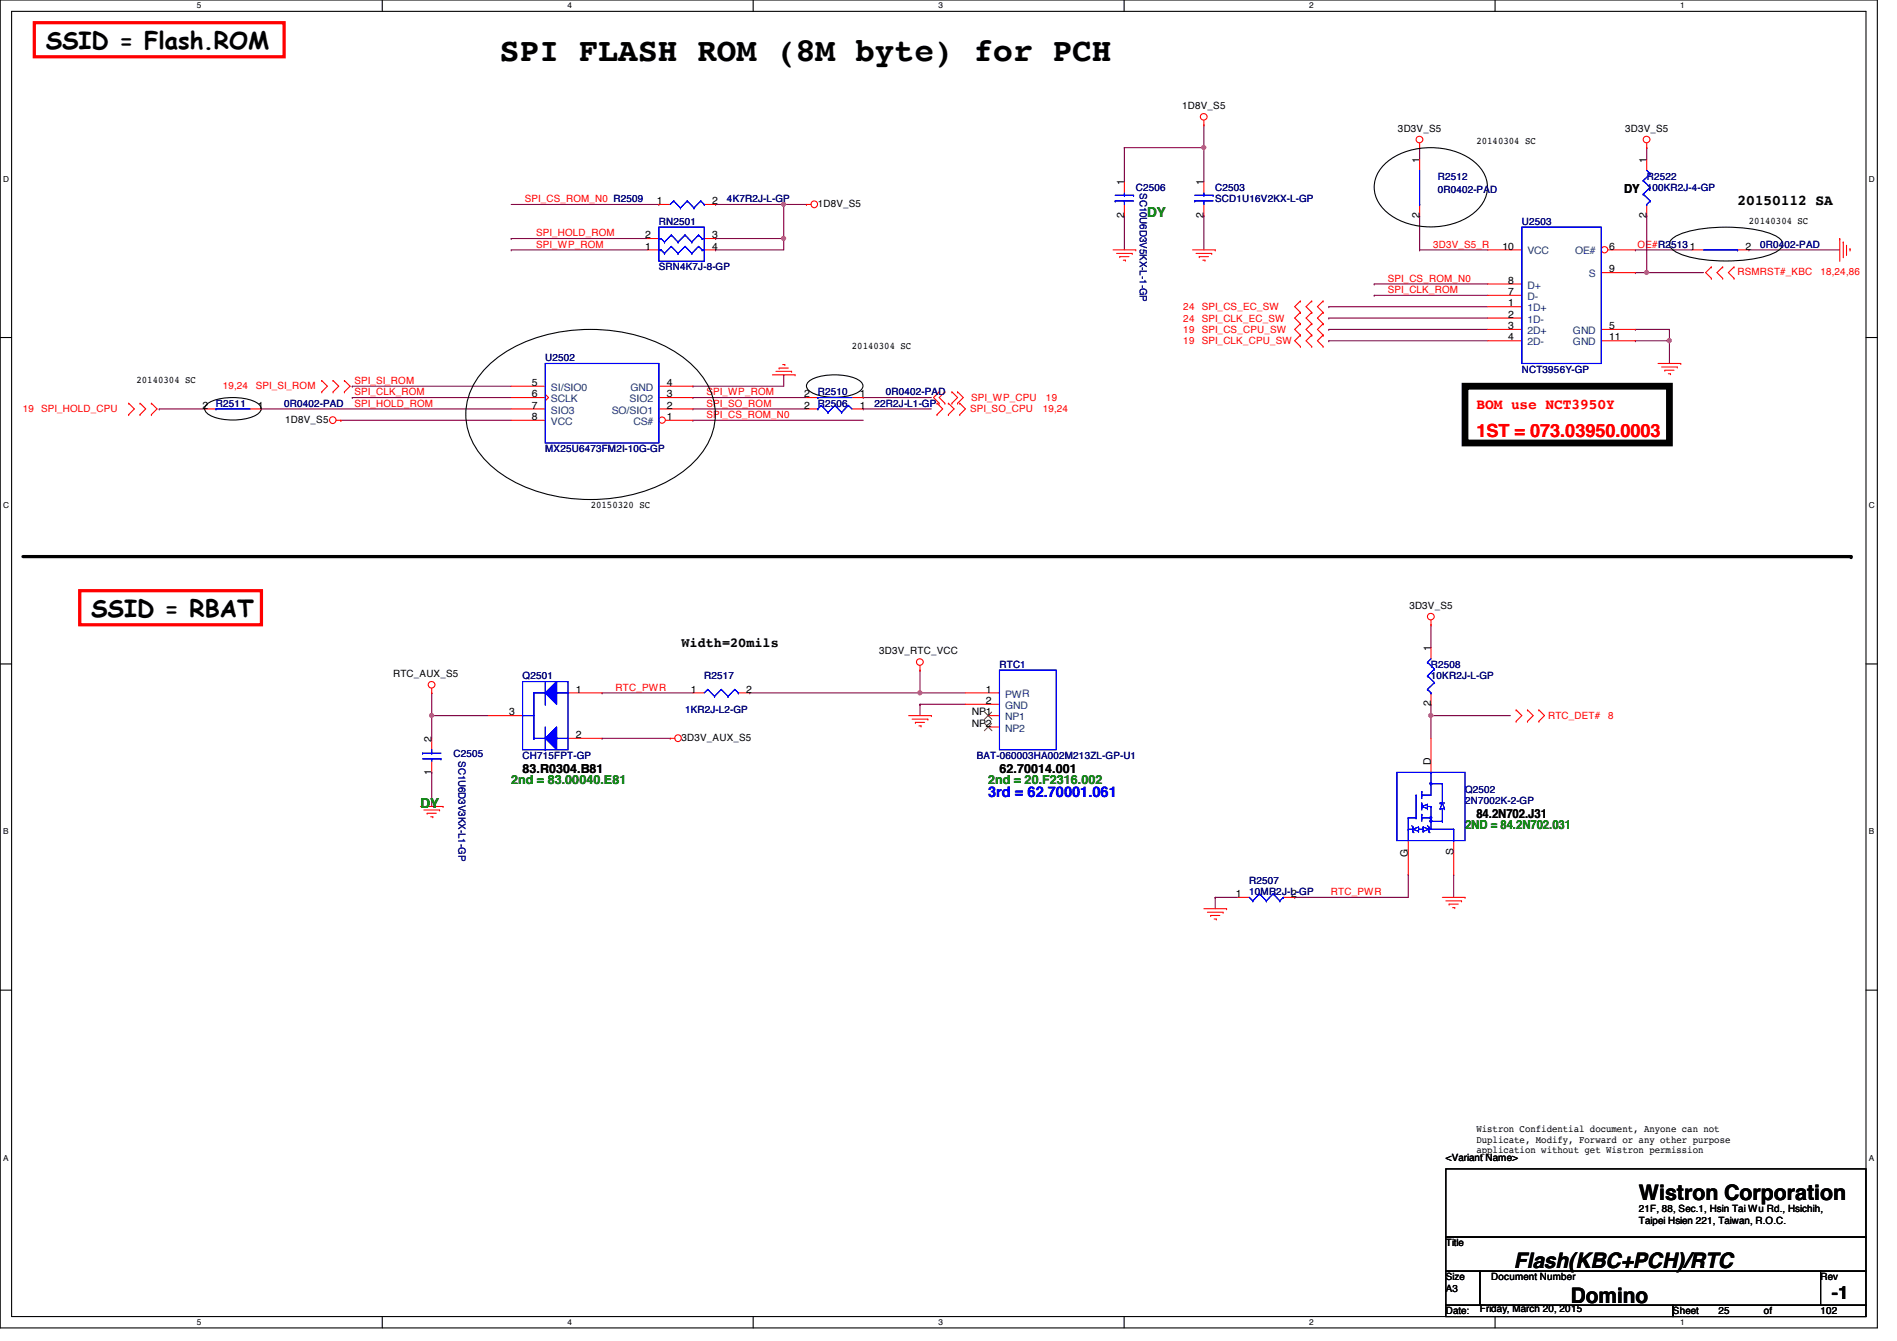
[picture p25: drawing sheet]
<svg xmlns="http://www.w3.org/2000/svg" width="297mm" height="210mm" viewBox="0 0 297 210" stroke-linecap="round" stroke-linejoin="round" font-family="sans-serif">
<defs><g id="words">
<text font-size="5.1" x="78.3" y="9.6">SPI FLASH ROM (8M byte) for PCH</text>
<g font-size="3.7">
<text x="7.2" y="7.7">SSID = Flash.ROM</text>
<text x="14.3" y="96.6">SSID = RBAT</text>
</g>
<g font-size="3.3">
<text x="256.6" y="187.9">Wistron Corporation</text>
<text x="237.1" y="198.5">Flash(KBC+PCH)/RTC</text>
<text x="246" y="203.9">Domino</text>
</g>
<text font-size="2.8" fill="#f00" x="231.2" y="68.4">1ST = 073.03950.0003</text>
<text font-size="2.8" x="286.8" y="203.4">-1</text>
<text font-size="2.3" x="272.1" y="32.1">20150112 SA</text>
<text font-size="2.3" fill="#f00" x="231.2" y="64.1">BOM use NCT3950Y</text>
<text font-size="2.3" fill="#00f" x="154.7" y="124.8">3rd = 62.70001.061</text>
<g font-size="2.1" fill="#008000">
<text x="179.6" y="34">DY</text>
<text x="65.8" y="126.4">DY</text>
</g>
<text font-size="2.1" x="106.7" y="101.3">Width=20mils</text>
<g font-size="1.9">
<text x="254.3" y="30.3">DY</text>
<text x="81.8" y="120.9">83.R0304.B81</text>
<text x="156.5" y="120.9">62.70014.001</text>
<text x="231.2" y="128.1">84.2N702.J31</text>
</g>
<g font-size="1.9" fill="#008000">
<text x="80" y="122.7">2nd = 83.00040.E81</text>
<text x="154.7" y="122.7">2nd = 20.F2316.002</text>
<text x="229.4" y="129.8">2ND = 84.2N702.031</text>
</g>
<g font-size="1.6">
<text x="185.1" y="17.1">1D8V_S5</text>
<text x="218.9" y="20.7">3D3V_S5</text>
<text x="231.2" y="22.6">20140304 SC</text>
<text x="254.5" y="20.7">3D3V_S5</text>
<text x="176" y="29" transform="rotate(-90 176 29)">1</text>
<text x="188.5" y="29" transform="rotate(-90 188.5 29)">1</text>
<text x="222.2" y="25.4" transform="rotate(-90 222.2 25.4)">1</text>
<text x="257.8" y="25.4" transform="rotate(-90 257.8 25.4)">1</text>
<text x="102.8" y="32">1</text>
<text x="111.5" y="32">2</text>
<text x="128.1" y="32.4">1D8V_S5</text>
<text x="176" y="34.1" transform="rotate(-90 176 34.1)">2</text>
<text x="188.5" y="34.1" transform="rotate(-90 188.5 34.1)">2</text>
<text x="222.2" y="34.1" transform="rotate(-90 222.2 34.1)">2</text>
<text x="257.8" y="34.1" transform="rotate(-90 257.8 34.1)">2</text>
<text x="273.9" y="35">20140304 SC</text>
<text x="101" y="39.1">1</text>
<text x="101" y="37.3">2</text>
<text x="111.5" y="37.3">3</text>
<text x="111.5" y="39.1">4</text>
<text x="235.3" y="39.1">10</text>
<text x="252" y="39.1">6</text>
<text x="264.6" y="39.1">1</text>
<text x="273.3" y="39.1">2</text>
<text x="236.2" y="48">1</text>
<text x="236.2" y="44.4">8</text>
<text x="236.2" y="46.2">7</text>
<text x="252" y="42.6">9</text>
<text x="236.2" y="49.7">2</text>
<text x="236.2" y="51.5">3</text>
<text x="236.2" y="53.3">4</text>
<text x="252" y="51.5">5</text>
<text x="252" y="53.3">11</text>
<text x="21.4" y="59.9">20140304 SC</text>
<text x="133.4" y="54.6">20140304 SC</text>
<text x="31.7" y="64">2</text>
<text x="40.4" y="64">1</text>
<text x="83.3" y="62.2">6</text>
<text x="83.3" y="65.7">8</text>
<text x="83.3" y="60.4">5</text>
<text x="83.3" y="64">7</text>
<text x="104.4" y="64">2</text>
<text x="104.4" y="62.2">3</text>
<text x="104.4" y="60.4">4</text>
<text x="104.4" y="65.7">1</text>
<text x="125.9" y="64">2</text>
<text x="125.9" y="62.2">2</text>
<text x="134.6" y="64">1</text>
<text x="134.6" y="62.2">1</text>
<text x="44.7" y="66.2">1D8V_S5</text>
<text x="92.5" y="79.5">20150320 SC</text>
<text x="220.7" y="95.3">3D3V_S5</text>
<text x="224" y="101.9" transform="rotate(-90 224 101.9)">1</text>
<text x="61.5" y="106">RTC_AUX_S5</text>
<text x="137.7" y="102.4">3D3V_RTC_VCC</text>
<text x="79.7" y="112">3</text>
<text x="90.2" y="108.4">1</text>
<text x="108.2" y="108.4">1</text>
<text x="116.8" y="108.4">2</text>
<text x="152.2" y="112">NP1</text>
<text x="152.2" y="113.7">NP2</text>
<text x="154.4" y="108.4">1</text>
<text x="154.4" y="110.2">2</text>
<text x="224" y="110.6" transform="rotate(-90 224 110.6)">2</text>
<text x="67.6" y="116.1" transform="rotate(-90 67.6 116.1)">2</text>
<text x="90.2" y="115.5">2</text>
<text x="106.7" y="116">3D3V_AUX_S5</text>
<text x="224" y="119.7" transform="rotate(-90 224 119.7)">D</text>
<text x="67.6" y="121.2" transform="rotate(-90 67.6 121.2)">1</text>
<text x="220.5" y="134.1" transform="rotate(-90 220.5 134.1)">G</text>
<text x="227.6" y="133.9" transform="rotate(-90 227.6 133.9)">S</text>
<text x="193.5" y="140.4">1</text>
<text x="202.2" y="140.4">2</text>
<text x="231.2" y="177.2">Wistron Confidential document, Anyone can not</text>
<text x="231.2" y="178.9">Duplicate, Modify, Forward or any other purpose</text>
<text x="226.4" y="181.7">&lt;Variant Name&gt;</text>
<text x="231.2" y="180.6">application without get Wistron permission</text>
<text x="256.6" y="191.6">Taipei Hsien 221, Taiwan, R.O.C.</text>
<text x="256.6" y="189.7">21F, 88, Sec.1, Hsin Tai Wu Rd., Hsichih,</text>
<text x="226.4" y="195.1">Title</text>
<text x="226.4" y="200.4">Size</text>
<text x="226.4" y="202.2">A3</text>
<text x="233.5" y="200.4">Document Number</text>
<text x="285.1" y="200.4">Rev</text>
<text x="226.4" y="205.7">Date:</text>
<text x="231.7" y="205.4">Friday, March 20, 2015</text>
<text x="262" y="205.7">Sheet</text>
<text x="269.1" y="205.7">25</text>
<text x="276.2" y="205.7">of</text>
<text x="285.1" y="205.7">102</text>
</g>
<g font-size="1.6" fill="#000080">
<text x="177.8" y="29.9">C2506</text>
<text x="190.3" y="29.9">C2503</text>
<text x="225.1" y="28.1">R2512</text>
<text x="257.8" y="29.9">100KR2J-4-GP</text>
<text x="257.8" y="28.1">R2522</text>
<text x="103.2" y="35.2">RN2501</text>
<text x="113.8" y="31.7">4K7R2J-L-GP</text>
<text x="178.5" y="30.2" transform="rotate(90 178.5 30.2)">SC10U6D3V5KX-L-1-GP</text>
<text x="190.3" y="31.7">SCD1U16V2KX-L-GP</text>
<text x="225.1" y="30.2">0R0402-PAD</text>
<text x="238.3" y="35.2">U2503</text>
<text x="275.6" y="38.8">0R0402-PAD</text>
<text x="103.2" y="42.3">SRN4K7J-8-GP</text>
<text x="85.4" y="56.6">U2502</text>
<text x="238.3" y="58.3">NCT3956Y-GP</text>
<text x="33.8" y="63.7">R2511</text>
<text x="44.5" y="63.7">0R0402-PAD</text>
<text x="128.1" y="63.7">R2506</text>
<text x="128.1" y="61.9">R2510</text>
<text x="136.9" y="63.7">22R2J-L1-GP</text>
<text x="138.7" y="61.9">0R0402-PAD</text>
<text x="85.4" y="70.8">MX25U6473FM2I-10G-GP</text>
<text x="81.8" y="106.3">Q2501</text>
<text x="110.3" y="106.3">R2517</text>
<text x="156.5" y="104.6">RTC1</text>
<text x="224.1" y="106.3">10KR2J-L-GP</text>
<text x="224.1" y="104.6">R2508</text>
<text x="107.3" y="111.7">1KR2J-L2-GP</text>
<text x="71" y="118.4">C2505</text>
<text x="71.8" y="119.1" transform="rotate(90 71.8 119.1)">SC1U6D3V3KX-L1-GP</text>
<text x="81.8" y="118.8">CH715FPT-GP</text>
<text x="152.9" y="118.8">BAT-060003HA002M213ZL-GP-U1</text>
<text x="229.4" y="125.9">2N7002K-2-GP</text>
<text x="229.4" y="124.1">Q2502</text>
<text x="195.6" y="140.1">10MR2J-L-GP</text>
<text x="195.6" y="138.3">R2507</text>
</g>
<g font-size="1.6" fill="#f00">
<text x="82.2" y="31.7">SPI_CS_ROM_N0 R2509</text>
<text x="83.9" y="38.8">SPI_WP_ROM</text>
<text x="83.9" y="37">SPI_HOLD_ROM</text>
<text x="224.4" y="38.8">3D3V_S5_R</text>
<text x="256.4" y="38.8">OE#R2513</text>
<text x="217.3" y="44.1">SPI_CS_ROM_N0</text>
<text x="217.3" y="45.9">SPI_CLK_ROM</text>
<text x="272.1" y="43.1">RSMRST#_KBC</text>
<text x="285.1" y="43.1">18,24,86</text>
<text x="185.3" y="48.6">24</text>
<text x="185.3" y="50.3">24</text>
<text x="185.3" y="52.1">19</text>
<text x="185.3" y="53.9">19</text>
<text x="188.2" y="48.6">SPI_CS_EC_SW</text>
<text x="188.2" y="50.3">SPI_CLK_EC_SW</text>
<text x="188.2" y="52.1">SPI_CS_CPU_SW</text>
<text x="188.2" y="53.9">SPI_CLK_CPU_SW</text>
<text x="3.6" y="64.6">19 SPI_HOLD_CPU</text>
<text x="34.9" y="60.8">19,24</text>
<text x="40" y="60.8">SPI_SI_ROM</text>
<text x="55.5" y="60.1">SPI_SI_ROM</text>
<text x="55.5" y="61.9">SPI_CLK_ROM</text>
<text x="55.5" y="63.7">SPI_HOLD_ROM</text>
<text x="110.6" y="65.4">SPI_CS_ROM_N0</text>
<text x="110.6" y="61.9">SPI_WP_ROM</text>
<text x="110.6" y="63.7">SPI_SO_ROM</text>
<text x="151.9" y="64.6">SPI_SO_CPU</text>
<text x="152.1" y="62.8">SPI_WP_CPU</text>
<text x="163.3" y="64.6">19,24</text>
<text x="163.8" y="62.8">19</text>
<text x="96.4" y="108.1">RTC_PWR</text>
<text x="242.4" y="112.6">RTC_DET#</text>
<text x="251.8" y="112.6">8</text>
<text x="208.4" y="140.1">RTC_PWR</text>
</g>
<g font-size="1.6" fill="#004080">
<text x="239.2" y="39.8">VCC</text>
<text x="246.6" y="39.8">OE#</text>
<text x="239.2" y="45.2">D+</text>
<text x="239.2" y="46.9">D-</text>
<text x="248.8" y="43.4">S</text>
<text x="239.2" y="48.7">1D+</text>
<text x="239.2" y="50.5">1D-</text>
<text x="239.2" y="52.3">2D+</text>
<text x="246.3" y="52.3">GND</text>
<text x="239.2" y="54.1">2D-</text>
<text x="246.3" y="54.1">GND</text>
<text x="86.3" y="61.2">SI/SIO0</text>
<text x="86.3" y="62.9">SCLK</text>
<text x="86.3" y="64.7">SIO3</text>
<text x="95.8" y="64.7">SO/SIO1</text>
<text x="98.6" y="62.9">SIO2</text>
<text x="98.7" y="61.2">GND</text>
<text x="86.3" y="66.5">VCC</text>
<text x="99.2" y="66.5">CS#</text>
<text x="157.4" y="109.2">PWR</text>
<text x="157.4" y="111">GND</text>
<text x="157.4" y="112.7">NP1</text>
<text x="157.4" y="114.5">NP2</text>
</g>
<g font-size="1.3">
<text x="30.8" y="1.3">5</text>
<text x="88.9" y="1.3">4</text>
<text x="146.9" y="1.3">3</text>
<text x="205" y="1.3">2</text>
<text x="263.1" y="1.3">1</text>
<text x=".5" y="28.4">D</text>
<text x="292.6" y="28.4">D</text>
<text x=".5" y="79.5">C</text>
<text x="292.6" y="79.5">C</text>
<text x=".5" y="130.6">B</text>
<text x="292.6" y="130.6">B</text>
<text x=".5" y="181.7">A</text>
<text x="292.6" y="181.7">A</text>
<text x="30.8" y="207.4">5</text>
<text x="88.9" y="207.4">4</text>
<text x="146.9" y="207.4">3</text>
<text x="205" y="207.4">2</text>
<text x="263.1" y="207.4">1</text>
</g>
</g></defs>
<path d="M0 0h294v207.9h-294zM1.8 1.8h290.4v204.3h-290.4z" fill="none" stroke="#000" stroke-width=".17"/>
<g fill="#fff">
<path d="M30.8 .2h.7v1.4h-.7z"/>
<path d="M30.8 206.2h.7v1.4h-.7z"/>
</g>
<path d="M59.9 0v1.8M59.9 206.1v1.8" fill="none" stroke="#000" stroke-width=".17"/>
<g fill="#fff">
<path d="M88.9 .2h.6v1.4h-.6z"/>
<path d="M88.9 206.2h.6v1.4h-.6z"/>
</g>
<path d="M117.9 0v1.8M117.9 206.1v1.8" fill="none" stroke="#000" stroke-width=".17"/>
<g fill="#fff">
<path d="M146.9 .2h.7v1.4h-.7z"/>
<path d="M146.9 206.2h.7v1.4h-.7z"/>
</g>
<path d="M176 0v1.8M176 206.1v1.8" fill="none" stroke="#000" stroke-width=".17"/>
<g fill="#fff">
<path d="M205 .2h.7v1.4h-.7z"/>
<path d="M205 206.2h.7v1.4h-.7z"/>
</g>
<path d="M234.1 0v1.8M234.1 206.1v1.8" fill="none" stroke="#000" stroke-width=".17"/>
<g fill="#fff">
<path d="M263.1 .2h.7v1.4h-.7z"/>
<path d="M263.1 206.2h.7v1.4h-.7z"/>
<path d="M.5 27.3h.9v1.4h-.9z"/>
<path d="M292.6 27.3h.9v1.4h-.9z"/>
<path d="M.5 78.4h.9v1.4h-.9z"/>
<path d="M292.6 78.4h.9v1.4h-.9z"/>
</g>
<path d="M0 52.8h1.8M292.2 52.8h1.8" fill="none" stroke="#000" stroke-width=".17"/>
<g fill="#fff">
<path d="M.5 129.5h.8v1.4h-.8z"/>
<path d="M292.6 129.5h.9v1.4h-.9z"/>
</g>
<path d="M0 103.9h1.8M292.2 103.9h1.8" fill="none" stroke="#000" stroke-width=".17"/>
<g fill="#fff">
<path d="M.5 180.5h.8v1.4h-.8z"/>
<path d="M292.6 180.5h.9v1.4h-.9z"/>
</g>
<path d="M0 155h1.8M292.2 155h1.8" fill="none" stroke="#000" stroke-width=".17"/>
<path d="M67.6 108.5h.1M67.6 112h.1M67.6 108.5v7.1M94.3 108.5h.1M94.3 108.5h14.2M117.4 108.5h.1M144.1 104.9h.1M144.1 104.9v3.6h-26.7" fill="none" stroke="#800040" stroke-width=".17"/>
<circle cx="67.6" cy="112" r=".32" fill="#f0f"/>
<circle cx="67.6" cy="112" r=".32" fill="none" stroke="#f0f" stroke-width=".17"/>
<path d="M67.6 112h8.9M67.6 112h.1M144.1 108.5h.1M144.1 108.5h7.1M67.6 120.9h.1M67.6 120.9v5.3" fill="none" stroke="#800040" stroke-width=".17"/>
<circle cx="144" cy="108.4" r=".32" fill="#f0f"/>
<circle cx="144" cy="108.4" r=".32" fill="none" stroke="#f0f" stroke-width=".17"/>
<path d="M122.7 32h3.6M122.7 32h.1M94.3 115.6h.1M94.3 115.6h10.6M144.1 110.2h.1M144.1 110.2v1.8M144.1 110.2h7.1" fill="none" stroke="#800040" stroke-width=".17"/>
<circle cx="122.7" cy="32" r=".32" fill="#f0f"/>
<circle cx="122.7" cy="32" r=".32" fill="none" stroke="#f0f" stroke-width=".17"/>
<path d="M188.5 19.6h.1M188.5 19.6v8.8M176.1 23.1h.1M176.1 23.1h12.4M188.5 23.1h.1" fill="none" stroke="#800040" stroke-width=".17"/>
<circle cx="188.5" cy="23.1" r=".32" fill="#f0f"/>
<circle cx="188.5" cy="23.1" r=".32" fill="none" stroke="#f0f" stroke-width=".17"/>
<path d="M176.1 23.1h.1M176.1 33.8h.1M176.1 23.1v5.3M176.1 33.8v5.3M188.5 33.8h.1M188.5 33.8v5.3M224.1 97.8h.1M224.1 97.8v3.5M224.1 112h12.4M224.1 112h.1M224.1 112v3.6" fill="none" stroke="#800040" stroke-width=".17"/>
<circle cx="224" cy="112" r=".32" fill="#f0f"/>
<circle cx="224" cy="112" r=".32" fill="none" stroke="#f0f" stroke-width=".17"/>
<g fill="none" stroke="#800040" stroke-width=".17">
<path d="M80 39.1h21.4M80 37.3h21.4M80 39.1h.1M80 37.3h.1M80 32h23.2M103.2 32h.1M112.1 37.3h.1M112.1 37.3h10.6M224.1 110.2h.1M224.1 110.2v1.8M220.5 136.9h.1M220.5 136.9v3.6h-17.8"/>
<path d="M227.6 136.9h.1M227.6 136.9v3.6M190.3 140.5h.1M190.3 140.5v1.7M190.3 140.5h3.5M202.7 140.5h.1"/>
</g>
<circle cx="122.7" cy="37.3" r=".32" fill="#f0f"/>
<circle cx="122.7" cy="37.3" r=".32" fill="none" stroke="#f0f" stroke-width=".17"/>
<g fill="none" stroke="#800040" stroke-width=".17">
<path d="M112.1 32h.1M112.1 39.1h.1M112.1 32h10.6M122.7 37.3h.1M122.7 32h.1M122.7 32v7.1h-10.6M208.1 48h24.9M208.1 49.8h24.9M208.1 48h.1M208.1 49.8h.1M215.2 44.4h.1M215.2 46.2h.1"/>
<path d="M215.2 44.4h17.8M215.2 46.2h17.8M261.4 53.3h.1M261.4 53.3v3.6"/>
</g>
<circle cx="261.4" cy="53.3" r=".32" fill="#f0f"/>
<circle cx="261.4" cy="53.3" r=".32" fill="none" stroke="#f0f" stroke-width=".17"/>
<g fill="none" stroke="#800040" stroke-width=".17">
<path d="M222.3 23.1h.1M222.3 33.8h.1M222.3 39.1h.1M222.3 23.1v1.8M222.3 33.8v5.3M222.3 39.1h10.7M256.1 39.1h.1M256.1 39.1h8.9M273.9 39.1h.1M273.9 39.1h14.2M256.1 51.6h5.3M256.1 53.3h.1"/>
<path d="M256.1 51.6h.1M257.8 42.7h8.9M257.8 42.7h.1M261.4 51.6h.1M261.4 51.6v1.7h-5.3"/>
</g>
<circle cx="257.8" cy="42.6" r=".32" fill="#f0f"/>
<circle cx="257.8" cy="42.6" r=".32" fill="none" stroke="#f0f" stroke-width=".17"/>
<g fill="none" stroke="#800040" stroke-width=".17">
<path d="M257.8 33.8h.1M257.8 23.1h.1M257.8 23.1v1.8M257.8 33.8v8.9h-1.7M122.7 58.7h.1M122.7 58.7v1.8h-14.2M208.1 51.6h24.9M208.1 53.3h24.9M208.1 51.6h.1M208.1 53.3h.1M256.1 42.7h.1M24.9 64h7.1"/>
<path d="M24.9 64h.1M40.9 64h.1M40.9 64h39.1M53.4 65.8h.1M53.4 65.8h26.6M55.2 60.5h24.8M55.2 62.2h24.8M55.2 60.5h.1M55.2 62.2h.1M108.5 62.2h17.8M108.5 64h17.8M108.5 60.5h.1"/>
<path d="M108.5 65.8h.1M108.5 62.2h.1M108.5 64h.1M108.5 65.8h26.7M135.2 62.2h10.6M135.2 64h10.6M135.2 64h.1M135.2 62.2h.1"/>
</g>
<g fill="none" stroke="#f00" stroke-width=".17">
<path d="M188.5 19.6h.1M188.5 18.8v.8M126.3 32h.1M126.3 32h.7M174.3 39.1h3.5M174.8 39.7h2.5M177.3 39.7h.1M177.8 39.1h.1M186.7 39.1h3.6M187.3 39.7h2.4M189.7 39.7h.1M190.3 39.1h.1"/>
<path d="M222.3 23.1h.1M222.3 22.4v.7M222.3 24.9v1.8M222.3 32v1.8M257.8 23.1h.1M257.8 22.4v.7M288.1 37.3h.1M288.1 37.3v3.6M288.6 37.9h.1M288.6 37.9v2.4M289.1 39.8h.1M289.1 38.4v1.4"/>
<path d="M289.7 38.9h.1M289.7 38.9v.4M50.4 59.6h.1M50.4 59.6l.9 .9-.9 .8M52.2 59.6h.1M52.2 59.6l.8 .9-.8 .8M53.9 59.6l.9 .9-.9 .8M53.9 59.6h.1M120.9 58.7h3.6M121.5 58.1h2.4M122 57.6h1.4M122 57.6h.1"/>
<path d="M122.6 57.1h.3M122.9 57.1h.1M123.9 58.1h.1M124.5 58.7h.1M175.3 40.2h.1M175.3 40.2h1.5M175.9 40.7h.3M176.2 40.7h.1M187.8 40.2h.1M187.8 40.2h1.4M188.3 40.7h.4M188.7 40.7h.1"/>
<path d="M203.6 48.9l-.9 .9 .9 .9M203.6 50.7l-.9 .9 .9 .9M203.6 47.1l-.9 .9 .9 .9M203.6 52.5l-.9 .8 .9 .9M203.6 48.9h.1M203.6 47.1h.1M203.6 50.7h.1M203.6 52.5h.1M203.6 54.2h.1M205.4 47.1l-.9 .9 .9 .9M205.4 48.9l-.9 .9 .9 .9M205.4 50.7l-.9 .9 .9 .9"/>
<path d="M205.4 52.5l-.9 .8 .9 .9M205.4 47.1h.1M205.4 48.9h.1M205.4 50.7h.1M205.4 52.5h.1M205.4 54.2h.1M207.2 47.1l-.9 .9 .9 .9M207.2 50.7l-.9 .9 .9 .9M207.2 48.9l-.9 .9 .9 .9M207.2 52.5l-.9 .8 .9 .9M207.2 48.9h.1M207.2 47.1h.1"/>
<path d="M207.2 50.7h.1M207.2 52.5h.1M207.2 54.2h.1M259.6 56.9h3.6M260.2 57.4h2.4M260.7 58h.1M260.7 58h1.4M261.2 58.5h.4M261.6 58.5h.1M262.6 57.4h.1M263.2 56.9h.1M268 41.8l-.9 .9 .9 .9"/>
<path d="M268 43.6h.1M268 41.8h.1M269.7 41.8l-.8 .9 .8 .9M269.7 41.8h.1M269.7 43.6h.1M271.5 43.6h.1M271.5 41.8h.1M271.5 41.8l-.9 .9 .9 .9M20.1 64.9h.1M20.1 63.1h.1M20.1 63.1l.9 .9-.9 .9M21.9 63.1h.1"/>
<path d="M21.9 64.9h.1M21.9 63.1l.9 .9-.9 .9M23.7 64.9h.1M23.7 63.1h.1M23.7 63.1l.9 .9-.9 .9M50.4 61.3h.1M52.2 61.3h.1M52.7 65.8h.7M53.4 65.8h.1M53.9 61.3h.1M126.3 64h1.8M133.4 64h1.8"/>
<path d="M146.7 64.9h.1M146.7 63.1h.1M146.7 63.1l.9 .9-.9 .9M147.1 61.3l-.9 .9 .9 .9M147.1 63.1h.1M147.1 61.3h.1M148 63.1h.1M148 61.3h.1M148 61.3l-.9 .9 .9 .9M148.5 63.1l.9 .9-.9 .9M148.5 63.1h.1M148.5 64.9h.1"/>
<path d="M149.1 61.3h.1M149.1 63.1h.1M149.1 61.3l.8 .9-.8 .9M149.9 61.3l.9 .9-.9 .9M149.9 63.1h.1M149.9 61.3h.1M150.3 63.1l.9 .9-.9 .9M150.3 64.9h.1M150.3 63.1h.1M224.1 97.8h.1M224.1 97.1v.7M67.6 108.5h.1"/>
<path d="M67.6 107.7v.8M104.9 115.6h.8M104.9 115.6h.1M142.3 112h3.5M142.8 112.6h2.5M143.3 113.1h1.5M143.3 113.1h.1M143.9 113.6h.3M144.1 104.9h.1M144.1 104.2v.7M144.2 113.6h.1M145.3 112.6h.1"/>
<path d="M145.8 112h.1M224.1 115.6v5.3M237.4 112.9h.1M237.4 111.1h.1M237.4 111.1l.9 .9-.9 .9M239.2 111.1h.1M239.2 112.9h.1M239.2 111.1l.9 .9-.9 .9M241 111.1l.8 .9-.8 .9M241 112.9h.1M241 111.1h.1M65.8 126.2h3.6"/>
<path d="M66.4 126.8h2.4M66.9 127.3h1.4M66.9 127.3h.1M67.4 127.8h.4M67.8 127.8h.1M68.8 126.8h.1M69.4 126.2h.1M220.5 131.6v5.3M227.6 131.6v5.3M188.5 142.2h3.6M189.1 142.8h2.4M189.6 143.3h1.4"/>
<path d="M189.6 143.3h.1M190.1 143.8h.4M190.5 143.8h.1M191.5 142.8h.1M192.1 142.2h.1M225.8 140.5h3.6M226.4 141h2.5M226.9 141.5h.1M226.9 141.5h1.4M227.5 142.1h.3M227.8 142.1h.1M228.9 141h.1"/>
<path d="M229.4 140.5h.1"/>
<circle cx="188.5" cy="18.3" r=".52"/>
<circle cx="127.5" cy="32" r=".52"/>
<circle cx="222.3" cy="21.8" r=".52"/>
<circle cx="257.8" cy="21.8" r=".52"/>
<circle cx="52.1" cy="65.8" r=".52"/>
<circle cx="224.1" cy="96.5" r=".52"/>
<circle cx="67.6" cy="107.2" r=".52"/>
<circle cx="106.2" cy="115.5" r=".52"/>
<circle cx="144" cy="103.6" r=".52"/>
</g>
<path d="M216.6 25.9a10.8 10.8 0 0 1 10-2.5 8.2 8.2 0 0 1 5.9 4.1 4.8 4.8 0 0 1-1.8 5.9 11.5 11.5 0 0 1-13.4 0 4.9 4.9 0 0 1-.7-7.5zM261.9 37.4a11.1 11.1 0 0 1 5.5-1.7 23.7 23.7 0 0 1 10 .9 2.21 2.21 0 0 1 1.7 1.6 2.22 2.22 0 0 1-1.7 1.6 24.1 24.1 0 0 1-14.3 0 2.21 2.21 0 0 1-1.7-1.6l.1-.4zM75.9 57.8a22 22 0 0 1 14.7-6.2 25.1 25.1 0 0 1 16.3 4.3 11.4 11.4 0 0 1 5.1 9 11.4 11.4 0 0 1-5.1 8.9 25.9 25.9 0 0 1-19.9 3.9 19.8 19.8 0 0 1-12-6.8 9.8 9.8 0 0 1 .9-13.1zM126.6 59.7a8.2 8.2 0 0 1 6.6-.7 2.92 2.92 0 0 1 1.8 1.1 1.04 1.04 0 0 1-.6 1.3 9 9 0 0 1-7.4 0 1 1 0 0 1-.4-1.7zM32.4 63.3a8.2 8.2 0 0 1 6.5-.8 2.92 2.92 0 0 1 1.9 1.1 1.04 1.04 0 0 1-.7 1.4 9 9 0 0 1-7.3 0 1 1 0 0 1-.4-1.7zM226.4 183h65.8v10.6h-65.8zM226.4 193.6h65.8v5.4h-65.8zM226.4 199h5.3v5.3h-5.3zM231.7 199h53.4v5.3h-53.4zM285.1 199h7.1v5.3h-7.1zM226.4 204.3h35.6v1.8h-35.6zM262 204.3h30.2v1.8h-30.2z" fill="none" stroke="#000" stroke-width=".17"/>
<path d="M3.6 87.1h286.3" fill="none" stroke="#000" stroke-width=".51"/>
<circle cx="289.9" cy="87.1" r=".25" fill="#000"/>
<path d="M5.4 3.6h39.1v5.3h-39.1zM12.5 92.5h28.4v5.3h-28.4z" fill="none" stroke="#f00" stroke-width=".51"/>
<path d="M229.4 60.5h32v8.8h-32z" fill="none" stroke="#000" stroke-width="1.1"/>
<g fill="none" stroke="#00f" stroke-width=".17">
<path d="M222.3 32h.1M222.3 26.7v5.3M128.1 64h.1M128.6 63.5h.1M128.6 63.5l-.5 .5M128.6 63.5l1.1 1.1M129.7 64.6h.1M130.7 63.5h.1M130.7 63.5l-1 1.1M130.7 63.5l1.1 1.1M131.8 64.6h.1M132.8 63.5l.6 .5"/>
<path d="M132.8 63.5h.1M132.8 63.5l-1 1.1M220.5 129.8h.7M220.5 128h.1M220.5 129.8h.1M220.5 128v3.6M220.5 128h1.2M221.1 129.2l.1 .3M221.2 129.5h.1M221.2 130.1h.1M221.2 129.8h.1M221.2 129.5v.6"/>
<path d="M221.2 129.8l.9 .3M221.2 130.1l.2 .2M221.7 128h.1M221.7 124.5h.1M221.7 124.5v3.5M222.1 130.1h.1M222.1 129.5h.1M222.1 129.8h.7M222.1 129.5v.6M222.1 129.5l-.9 .3M222.8 130.1h.1M222.8 129.5h.1"/>
<path d="M222.8 129.8h.1M222.8 129.5v.6M222.8 129.5l.9 .3M223.5 129.2l.2 .3M223.7 130.1l.2 .2M223.7 129.8h.1M223.7 130.1h.1M223.7 129.5h.1M223.7 129.8h3.9M223.7 129.8l-.9 .3M223.7 129.5v.6M224.1 126.2h.1"/>
<path d="M224.1 126.2v3.6M227.6 129.8h.1M227.6 131.6h.1M227.6 129.8v1.8"/>
</g>
<path d="M223.9 127.9h.2v.2h-.2z" fill-rule="evenodd" fill="#00f"/>
<path d="M222.6 128h.1M222.6 127.5h.1M222.6 127.5v1.1M222.6 128h1.5M223.9 127.9h.2v.2h-.2z" fill="none" stroke="#00f" stroke-width=".17"/>
<path d="M223.9 128.4h.2v.2h-.2z" fill-rule="evenodd" fill="#00f"/>
<g fill="none" stroke="#00f" stroke-width=".17">
<path d="M222.6 125.7h.1M222.6 125.9h.1M222.6 126.2h.1M222.6 124.5h.1M222.6 123.9h.1M222.6 123.9v1.1M222.6 125.7v1.1M222.6 126.2l.9 .4M223.5 126.2h.6M223.5 126.2h.1M223.5 126.6h.1M223.5 125.9l-.9 .3"/>
<path d="M223.9 128.4h.2v.2h-.2zM224.1 122.7h1.7M224.1 120.9h.1M224.1 122.7h.1M224.1 120.9v3.6h-1.5M224.2 128.6h1.6M225.5 126.6h.1M225.5 125.7h.1M225.5 126.6h.7M225.5 125.7h.7M225.8 128.6h.1M225.8 126.6h.1"/>
<path d="M225.8 125.7h.1M225.8 122.7h.1M225.8 122.7v3M225.8 126.6v2M225.8 125.7l-.3 .9M225.8 125.7l.4 .9M226.2 126.6h.1"/>
</g>
<path d="M223.9 122.5h.2v.3h-.2z" fill-rule="evenodd" fill="#00f"/>
<g fill="none" stroke="#00f" stroke-width=".17">
<path d="M218.7 120.9h10.7v10.7h-10.7zM220.5 129.8h.7M220.5 128h.1M220.5 129.8h.1M220.5 128v3.6M220.5 128h1.2M221.1 129.2l.1 .3M221.2 129.5h.1M221.2 130.1h.1M221.2 129.8h.1M221.2 129.5v.6M221.2 129.8l.9 .3"/>
<path d="M221.2 130.1l.2 .2M221.7 128h.1M221.7 124.5h.1M221.7 124.5v3.5M222.1 130.1h.1M222.1 129.5h.1M222.1 129.8h.7M222.1 129.5v.6M222.1 129.5l-.9 .3M222.8 130.1h.1M222.8 129.5h.1M222.8 129.8h.1"/>
<path d="M222.8 129.5v.6M222.8 129.5l.9 .3M223.5 125.9h.1M223.5 125.9v.7M223.5 129.2l.2 .3M223.7 130.1l.2 .2M223.7 129.8h.1M223.7 130.1h.1M223.7 129.5h.1M223.7 129.8h3.9M223.7 129.8l-.9 .3M223.7 129.5v.6"/>
<path d="M223.9 122.5h.2v.3h-.2zM224.1 126.2h.1M224.1 126.2v3.6M227.6 129.8h.1M227.6 131.6h.1M227.6 129.8v1.8"/>
</g>
<path d="M223.9 127.9h.2v.2h-.2z" fill-rule="evenodd" fill="#00f"/>
<path d="M222.6 128h.1M222.6 127.5h.1M222.6 127.5v1.1M222.6 128h1.5M223.9 127.9h.2v.2h-.2z" fill="none" stroke="#00f" stroke-width=".17"/>
<path d="M223.9 128.4h.2v.2h-.2z" fill-rule="evenodd" fill="#00f"/>
<g fill="none" stroke="#00f" stroke-width=".17">
<path d="M222.6 125.7h.1M222.6 125.9h.1M222.6 126.2h.1M222.6 124.5h.1M222.6 123.9h.1M222.6 123.9v1.1M222.6 125.7v1.1M222.6 126.2l.9 .4M223.5 126.2h.6M223.5 126.2h.1M223.5 126.6h.1M223.5 125.9l-.9 .3"/>
<path d="M223.9 128.4h.2v.2h-.2zM224.1 122.7h1.7M224.1 120.9h.1M224.1 122.7h.1M224.1 120.9v3.6h-1.5M224.2 128.6h1.6M225.5 126.6h.1M225.5 125.7h.1M225.5 126.6h.7M225.5 125.7h.7M225.8 128.6h.1M225.8 126.6h.1"/>
<path d="M225.8 125.7h.1M225.8 122.7h.1M225.8 122.7v3M225.8 126.6v2M225.8 125.7l-.3 .9M225.8 125.7l.4 .9M226.2 126.6h.1"/>
</g>
<path d="M223.9 122.5h.2v.3h-.2z" fill-rule="evenodd" fill="#00f"/>
<g fill="none" stroke="#00f" stroke-width=".17">
<path d="M174.6 31.5h.1M174.6 30.6h2.9M174.6 31.5h2.9M176.1 30.6h.1M176.1 31.5h.1M176.1 30.2v.4M176.1 31.5v.5M177.5 30.6h.1M187.1 31.5h2.8M187.1 31.5h.1M187.1 30.6h2.8M188.5 30.6h.1"/>
<path d="M188.5 31.5h.1M188.5 30.2v.4M188.5 31.5v.5M189.9 30.6h.1M266.7 39.1h5.4M272.1 39.1h.1M33.8 64h.1M33.8 64h5.4M218.7 120.9h10.7v10.7h-10.7zM223.5 125.9h.1M223.5 125.9v.7M223.9 122.5h.2v.3h-.2z"/>
</g>
<path d="M176.1 28.4v1.8M176.1 32v1.8M188.5 28.4v1.8M188.5 32v1.8M265 39.1h1.7M272.1 39.1h1.8M32 64h1.8M39.2 64h1.7M76.5 112h5.3M88.9 115.6h5.4M88.9 108.5h5.4" fill="none" stroke="#f00" stroke-width=".17"/>
<path d="M87.2 106.7v3.5l-1.8-1.7z" fill="#00f"/>
<path d="M81.8 112h.1M81.8 112h1.8M83.6 108.5h1.8M83.6 108.5h.1M83.6 115.6h.1M83.6 108.5v7.1M85.4 110.2h.1M85.4 106.7v3.5M87.2 106.7v3.5l-1.8-1.7z" fill="none" stroke="#00f" stroke-width=".17"/>
<path d="M87.2 113.8v3.5l-1.8-1.7z" fill="#00f"/>
<path d="M81.8 106.7h7.1v10.6h-7.1zM83.6 115.6h1.8M83.6 115.6h.1M85.4 117.3h.1M85.4 113.8v3.5M87.2 115.6h1.7M87.2 108.5h1.7M87.2 115.6h.1M87.2 108.5h.1M87.2 113.8v3.5l-1.8-1.7z" fill="none" stroke="#00f" stroke-width=".17"/>
<path d="M87.2 106.7v3.5l-1.8-1.7z" fill="#00f"/>
<path d="M81.8 112h.1M81.8 112h1.8M83.6 108.5h1.8M83.6 108.5h.1M83.6 115.6h.1M83.6 108.5v7.1M85.4 110.2h.1M85.4 106.7v3.5M87.2 106.7v3.5l-1.8-1.7z" fill="none" stroke="#00f" stroke-width=".17"/>
<path d="M87.2 113.8v3.5l-1.8-1.7z" fill="#00f"/>
<g fill="none" stroke="#00f" stroke-width=".17">
<path d="M103.2 37.3h.3M103.2 35.6h7.1v5.3h-7.1zM103.2 37.3h.1M103.2 39.1h.3M103.5 37.3l.6 .6M103.5 39.1h.1M103.5 37.3h.1M103.5 39.1l.6 .6M104.1 39.7h.1M104.1 37.9h.1M105.1 38.6l-1 1.1M105.1 38.6h.1"/>
<path d="M105.1 36.8h.1M105.1 38.6l1.1 1.1M105.1 36.8l-1 1.1M105.1 36.8l1.1 1.1M105.5 31.5h.1M105.5 31.5l1 1.1M105.5 31.5l-.6 .5M106.2 39.7h.1M106.2 37.9h.1M106.5 32.6h.1M107.3 38.6h.1M107.3 36.8h.1"/>
<path d="M107.3 38.6l1 1.1M107.3 36.8l-1.1 1.1M107.3 36.8l1 1.1M107.3 38.6l-1.1 1.1M107.6 31.5l-1.1 1.1M107.6 31.5h.1M107.6 31.5l1.1 1.1M108.3 39.7h.1M108.3 37.9h.1M108.7 32.6h.1M109.4 36.8l.5 .5M109.4 38.6l-1.1 1.1"/>
<path d="M109.4 38.6h.1M109.4 36.8h.1M109.4 38.6l.5 .5M109.4 36.8l-1.1 1.1M109.7 31.5l-1 1.1M109.7 31.5h.1M109.7 31.5l.6 .5M109.9 39.1h.1M109.9 37.3h.1M109.9 39.1h.4M109.9 37.3h.4M110.3 32h.1"/>
<path d="M110.3 39.1h.1M128.1 62.2h5.3M128.1 62.2h.1M66.2 117.9h.1M66.2 118.8h2.8M66.2 117.9h2.8M67.6 118.8h.1M67.6 117.9h.1M67.6 117.3v.6M67.6 118.8v.3M69 118.8h.1M81.8 106.7h7.1v10.6h-7.1z"/>
<path d="M83.6 115.6h1.8M83.6 115.6h.1M85.4 117.3h.1M85.4 113.8v3.5M87.2 115.6h1.7M87.2 108.5h1.7M87.2 115.6h.1M87.2 108.5h.1M87.2 113.8v3.5l-1.8-1.7zM110.8 107.9h.1M110.8 107.9l1.1 1.1M110.8 107.9l-.5 .6"/>
<path d="M111.9 109h.1M112.9 107.9l-1 1.1M112.9 107.9h.1M112.9 107.9l1.1 1.1M114 109h.1M115.1 107.9l-1.1 1.1M115.1 107.9h.1M115.1 107.9l.5 .6M115.6 108.5h.1"/>
</g>
<g fill="none" stroke="#f00" stroke-width=".17">
<path d="M101.4 39.1h1.8M101.4 37.3h1.8M103.2 32h1.7M110.3 32h1.8M110.3 39.1h1.8M110.3 37.3h1.8M233 48h5.3M233 49.8h5.3M233 51.6h5.3M233 53.3h5.3M250.7 51.6h5.4M126.3 62.2h1.8"/>
<path d="M133.4 62.2h1.8M67.6 115.6v1.7M67.6 119.1v1.8M108.5 108.5h1.8M115.6 108.5h1.8"/>
</g>
<circle cx="251.3" cy="39.1" r=".5" fill="#fff"/>
<g fill="none" stroke="#f00" stroke-width=".17">
<path d="M233 39.1h5.3M251.8 39.1h4.3M257.8 24.9v1.8M257.8 32v1.8M233 44.4h5.3M233 46.2h5.3M250.7 42.7h5.4M250.7 53.3h5.4M80 60.5h5.4M80 62.2h5.4M80 64h5.4M80 65.8h5.4"/>
<path d="M85.4 61.7l.5 .5-.5 .5M151.2 108.5h5.3M151.2 110.2h5.3M154.7 112h1.8M154.7 113.8h1.8"/>
<circle cx="251.3" cy="39.1" r=".5"/>
</g>
<g fill="none" stroke="#00f" stroke-width=".17">
<path d="M238.3 35.6h12.4v21.3h-12.4zM257.3 28.3h.1M257.3 30.4h.1M257.3 28.3l1.1 1M257.3 30.4l1.1 1.1M257.8 32h.1M257.8 26.7l.6 .5M258.4 27.2h.1M258.4 29.3h.1M258.4 31.5h.1M258.4 27.2l-1.1 1.1M258.4 29.3l-1.1 1.1"/>
<path d="M258.4 31.5l-.6 .5M156.5 104.9h8.9v12.4h-8.9z"/>
</g>
<path d="M154.2 111.5l1.1 1.1M154.2 113.2l1.1 1.2M155.3 111.5l-1.2 1.1M155.3 113.2l-1.2 1.2" fill="none" stroke="#804000" stroke-width=".16"/>
<circle cx="103.7" cy="65.8" r=".5" fill="#fff"/>
<g fill="none" stroke="#f00" stroke-width=".17">
<path d="M103.2 64h5.3M103.2 62.2h5.3M103.2 60.5h5.3M104.2 65.8h4.3M224.1 101.3v1.8M224.1 108.5v1.7M193.8 140.5h1.8M201 140.5h1.7"/>
<circle cx="103.7" cy="65.8" r=".5"/>
</g>
<g fill="none" stroke="#00f" stroke-width=".17">
<path d="M85.4 56.9h17.8v12.4h-17.8zM223.5 103.7h.1M223.5 105.8h.1M223.5 107.9h.1M223.5 103.7l1.1 1M223.5 105.8l1.1 1M223.5 107.9l.6 .6M224.1 108.5h.1M224.1 103.1l-.6 .6M224.6 104.7h.1M224.6 106.8h.1M224.6 104.7l-1.1 1.1"/>
<path d="M224.6 106.8l-1.1 1.1M197.2 139.9l-1 1.1M197.2 139.9h.1M197.2 139.9l1.1 1.1M199.3 139.9l-1 1.1M199.3 139.9h.1M199.3 139.9l1.1 1.1M195.6 140.5l.6 .5M196.2 141h.1M198.3 141h.1M200.4 141h.1M201 140.5h.1"/>
<path d="M201 140.5l-.6 .5"/>
</g>
<circle cx="67.6" cy="112" r=".32" fill="#f0f"/>
<circle cx="67.6" cy="112" r=".32" fill="none" stroke="#f0f" stroke-width=".17"/>
<circle cx="144" cy="108.4" r=".32" fill="#f0f"/>
<circle cx="144" cy="108.4" r=".32" fill="none" stroke="#f0f" stroke-width=".17"/>
<circle cx="122.7" cy="32" r=".32" fill="#f0f"/>
<circle cx="122.7" cy="32" r=".32" fill="none" stroke="#f0f" stroke-width=".17"/>
<circle cx="188.5" cy="23.1" r=".32" fill="#f0f"/>
<circle cx="188.5" cy="23.1" r=".32" fill="none" stroke="#f0f" stroke-width=".17"/>
<circle cx="224" cy="112" r=".32" fill="#f0f"/>
<circle cx="224" cy="112" r=".32" fill="none" stroke="#f0f" stroke-width=".17"/>
<circle cx="122.7" cy="37.3" r=".32" fill="#f0f"/>
<circle cx="122.7" cy="37.3" r=".32" fill="none" stroke="#f0f" stroke-width=".17"/>
<circle cx="261.4" cy="53.3" r=".32" fill="#f0f"/>
<circle cx="261.4" cy="53.3" r=".32" fill="none" stroke="#f0f" stroke-width=".17"/>
<circle cx="257.8" cy="42.6" r=".32" fill="#f0f"/>
<circle cx="257.8" cy="42.6" r=".32" fill="none" stroke="#f0f" stroke-width=".17"/>
<use href="#words"/>
</svg>
